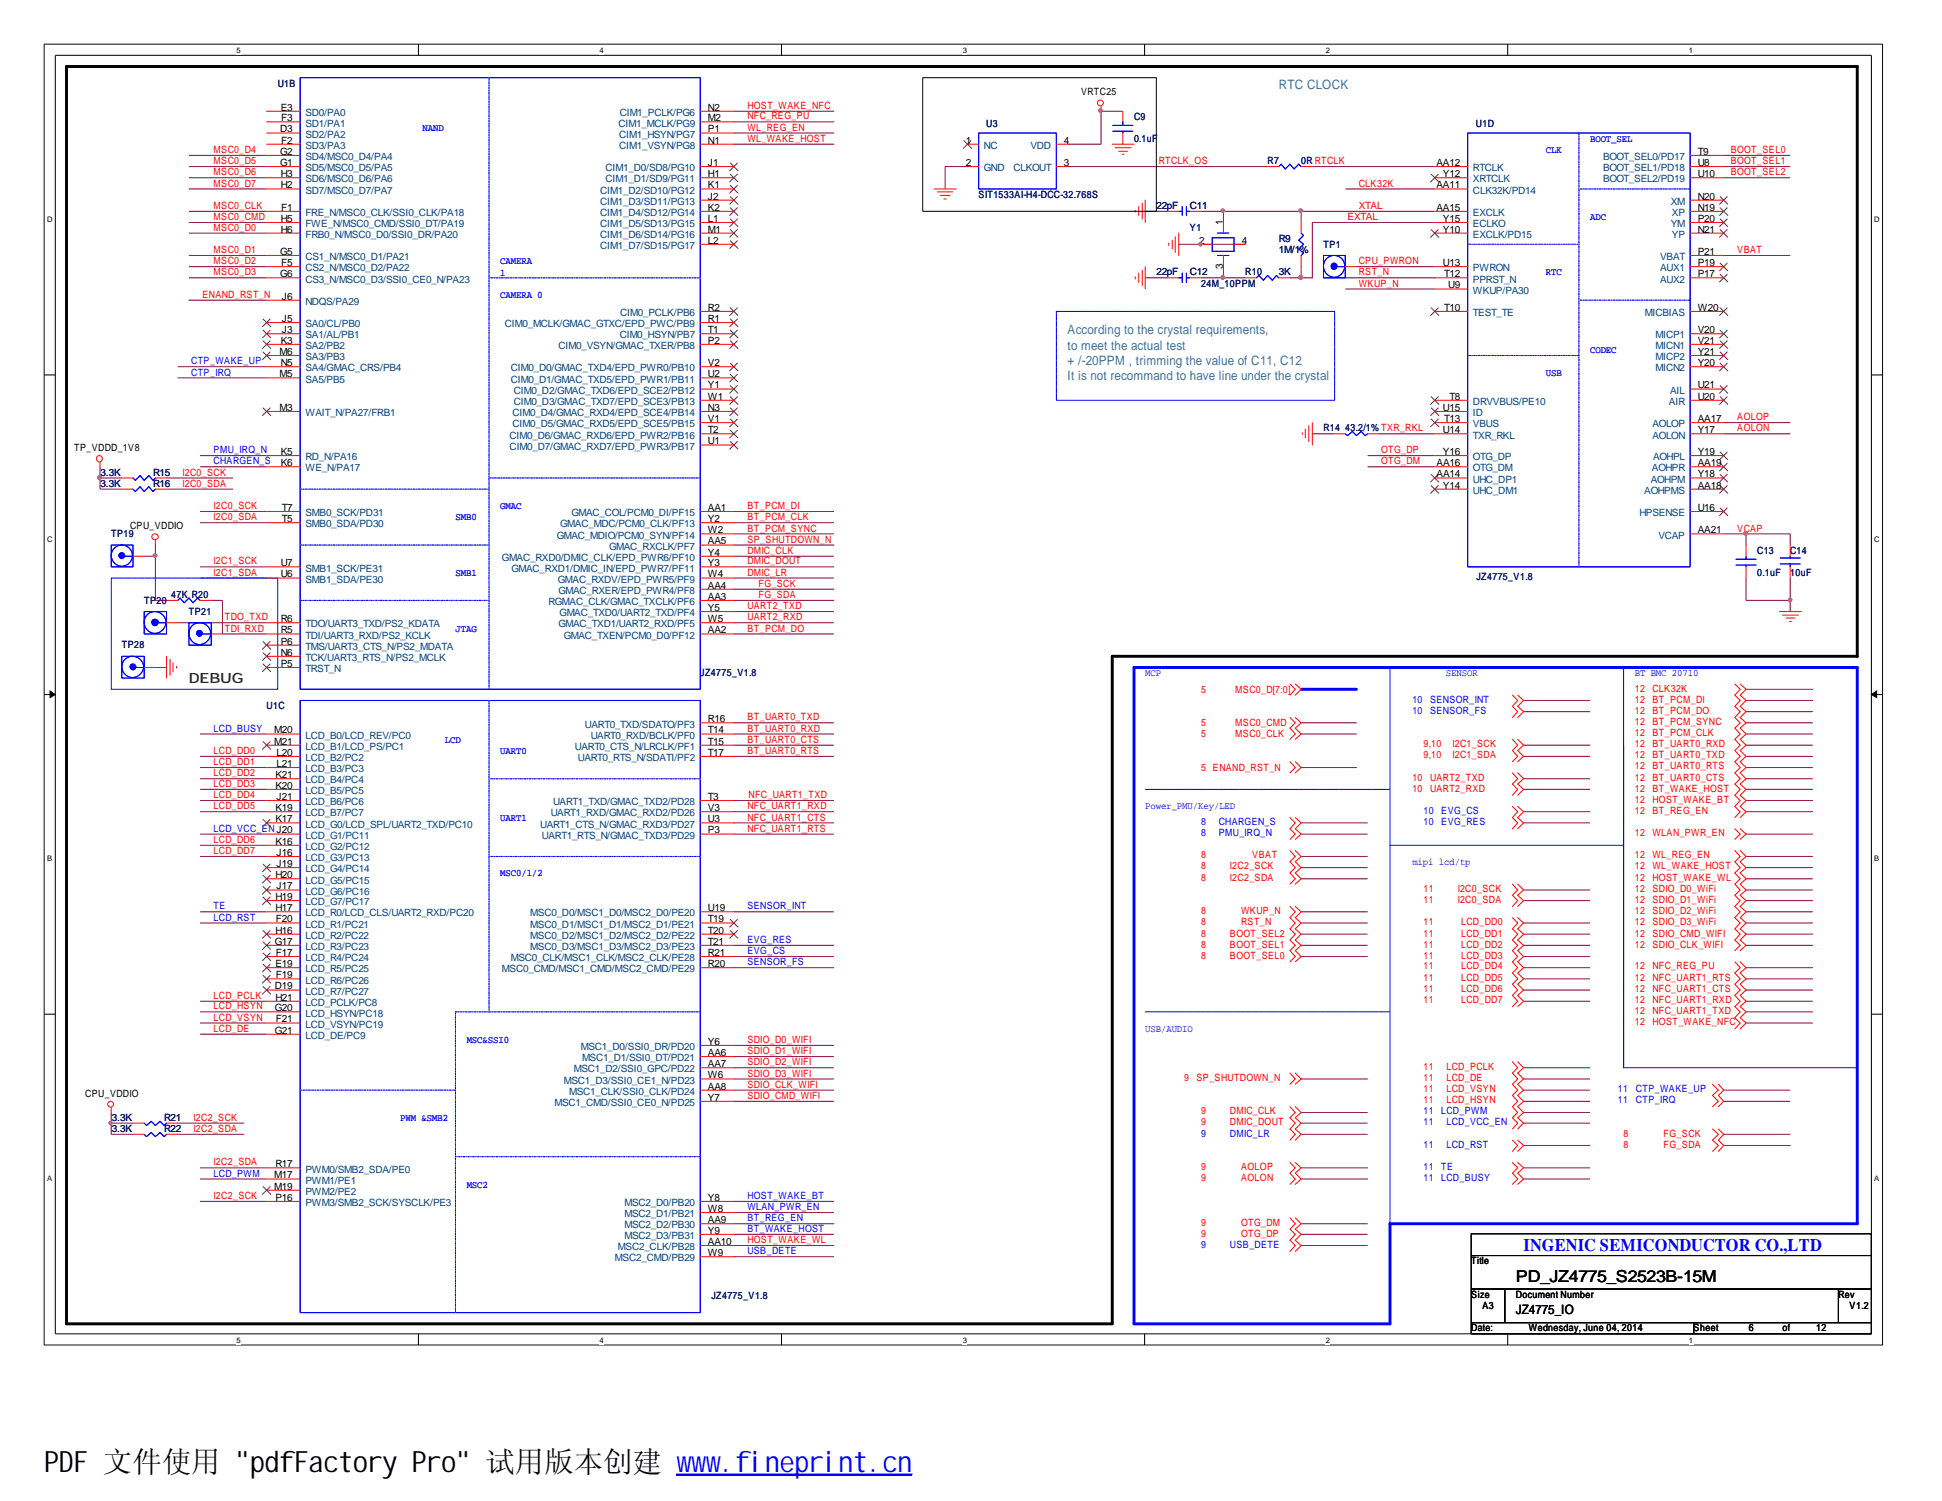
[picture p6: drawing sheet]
<svg xmlns="http://www.w3.org/2000/svg" width="279mm" height="216mm" viewBox="0 0 279 216" stroke-linecap="round" stroke-linejoin="round" font-family="sans-serif">
<defs><g id="words">
<text font-size="4.2" x="6.3" y="211.7">PDF 文件使用 &quot;pdfFactory Pro&quot; 试用版本创建 www.fineprint.cn</text>
<text font-size="2.5" fill="#00f" x="219.2" y="179.9">INGENIC SEMICONDUCTOR CO.,LTD</text>
<text font-size="2.4" x="218.1" y="184.4">PD_JZ4775_S2523B-15M</text>
<text font-size="2" fill="#008000" x="27.2" y="98.2">DEBUG</text>
<g font-size="1.9" fill="#408080">
<text x="184" y="12.9">RTC CLOCK</text>
<text x="153.6" y="48.1">According to the crystal requirements,</text>
<text x="153.6" y="50.3">to meet the actual test</text>
<text x="153.6" y="52.5">+ /-20PPM , trimming the value of C11, C12</text>
<text x="153.6" y="54.7">It is not recommand to have line under the crystal</text>
</g>
<text font-size="1.9" x="218.1" y="189.1">JZ4775_IO</text>
<g font-size="1.4" fill="#000080">
<text x="40" y="12.4">U1B</text>
<text x="163.2" y="17.3">C9</text>
<text x="141.9" y="18.2">U3</text>
<text x="163.2" y="20.4">0.1uF</text>
<text x="182.4" y="23.6">R7</text>
<text x="187.2" y="23.6">0R RTCLK</text>
<text x="212.3" y="18.2">U1D</text>
<text x="140.8" y="28.4">SIT1533AI-H4-DCC-32.768S</text>
<text x="166.4" y="30.1">22pF</text>
<text x="171.2" y="33.3">Y1</text>
<text x="171.2" y="30.1">C11</text>
<text x="184" y="34.8">R9</text>
<text x="190.4" y="35.6">TP1</text>
<text x="166.4" y="39.6">22pF</text>
<text x="171.2" y="39.6">C12</text>
<text x="172.8" y="41.2">24M_10PPM</text>
<text x="179.2" y="39.6">R10</text>
<text x="184" y="36.4">1M/1%</text>
<text x="184" y="39.6">3K</text>
<text x="190.4" y="62.1">R14</text>
<text x="193.5" y="62.1">43.2/1% TXR_RKL</text>
<text x="14.5" y="70">3.3K</text>
<text x="14.5" y="68.4">3.3K</text>
<text x="22" y="70">R16</text>
<text x="22" y="68.4">R15</text>
<text x="16" y="77.2">TP19</text>
<text x="212.4" y="83.5">JZ4775_V1.8</text>
<text x="252.8" y="79.7">C13</text>
<text x="252.8" y="82.8">0.1uF</text>
<text x="257.6" y="79.7">C14</text>
<text x="257.6" y="82.8">10uF</text>
<text x="20.7" y="86.9">TP20</text>
<text x="24.6" y="86">47K R20</text>
<text x="27.2" y="88.5">TP21</text>
<text x="17.5" y="93.2">TP28</text>
<text x="100.8" y="97.3">JZ4775_V1.8</text>
<text x="38.4" y="102">U1C</text>
<text x="16.1" y="161.3">3.3K</text>
<text x="23.6" y="161.3">R21</text>
<text x="16.1" y="162.8">3.3K</text>
<text x="23.6" y="162.8">R22</text>
<text x="102.4" y="186.9">JZ4775_V1.8</text>
</g>
<g font-size="1.4">
<text x="40.4" y="15.9">E3</text>
<text x="40.5" y="17.4">F3</text>
<text x="101.9" y="15.9">N2</text>
<text x="101.9" y="17.4">M2</text>
<text x="155.5" y="13.7">VRTC25</text>
<text x="40.3" y="19">D3</text>
<text x="40.3" y="22.3">G2</text>
<text x="40.3" y="23.9">G1</text>
<text x="40.5" y="20.7">F2</text>
<text x="101.9" y="23.9">J1</text>
<text x="101.9" y="20.7">N1</text>
<text x="101.9" y="19">P1</text>
<text x="138.9" y="20.7">1</text>
<text x="138.9" y="23.9">2</text>
<text x="153.1" y="23.9">3</text>
<text x="153.1" y="20.7">4</text>
<text x="206.7" y="23.9">AA12</text>
<text x="244.3" y="22.3">T9</text>
<text x="244.3" y="23.9">U8</text>
<text x="40.4" y="25.5">H3</text>
<text x="40.4" y="27.1">H2</text>
<text x="101.9" y="27.1">K1</text>
<text x="101.9" y="25.5">H1</text>
<text x="101.9" y="28.7">J2</text>
<text x="206.7" y="27.1">AA11</text>
<text x="207.6" y="25.5">Y12</text>
<text x="244.3" y="28.7">N20</text>
<text x="244.3" y="25.5">U10</text>
<text x="40.4" y="31.9">H5</text>
<text x="40.4" y="33.4">H6</text>
<text x="40.5" y="30.3">F1</text>
<text x="101.9" y="35.1">L2</text>
<text x="101.9" y="31.9">L1</text>
<text x="101.9" y="30.3">K2</text>
<text x="101.9" y="33.4">M1</text>
<text x="172.6" y="35.1">2</text>
<text x="175.9" y="32.4" transform="rotate(-90 175.9 32.4)">1</text>
<text x="178.6" y="35.1">4</text>
<text x="206.7" y="30.3">AA15</text>
<text x="207.6" y="31.9">Y15</text>
<text x="207.6" y="33.4">Y10</text>
<text x="244.3" y="31.9">P20</text>
<text x="244.3" y="30.3">N19</text>
<text x="244.3" y="33.4">N21</text>
<text x="40.3" y="36.7">G5</text>
<text x="40.3" y="39.9">G6</text>
<text x="40.5" y="38.3">F5</text>
<text x="175.9" y="38.7" transform="rotate(-90 175.9 38.7)">3</text>
<text x="207.6" y="38.3">U13</text>
<text x="207.8" y="39.9">T12</text>
<text x="208.4" y="41.5">U9</text>
<text x="244.3" y="36.7">P21</text>
<text x="244.3" y="38.3">P19</text>
<text x="244.3" y="39.9">P17</text>
<text x="40.6" y="46.3">J5</text>
<text x="40.6" y="47.9">J3</text>
<text x="40.6" y="43.1">J6</text>
<text x="101.9" y="44.7">R2</text>
<text x="101.9" y="46.3">R1</text>
<text x="101.9" y="47.9">T1</text>
<text x="207.8" y="44.7">T10</text>
<text x="244.3" y="44.7">W20</text>
<text x="244.3" y="47.9">V20</text>
<text x="40.2" y="51.1">M6</text>
<text x="40.4" y="49.4">K3</text>
<text x="40.4" y="52.7">N5</text>
<text x="101.9" y="52.7">V2</text>
<text x="101.9" y="49.4">P2</text>
<text x="244.3" y="49.4">V21</text>
<text x="244.3" y="52.7">Y20</text>
<text x="244.3" y="51.1">Y21</text>
<text x="40.2" y="54.3">M5</text>
<text x="40.2" y="59.1">M3</text>
<text x="101.9" y="54.3">U2</text>
<text x="101.9" y="55.9">Y1</text>
<text x="101.9" y="57.5">W1</text>
<text x="101.9" y="59.1">N3</text>
<text x="207.6" y="59.1">U15</text>
<text x="208.5" y="57.5">T8</text>
<text x="244.3" y="55.9">U21</text>
<text x="244.3" y="57.5">U20</text>
<text x="10.7" y="64.9">TP_VDDD_1V8</text>
<text x="40.4" y="65.4">K5</text>
<text x="101.9" y="60.7">V1</text>
<text x="101.9" y="62.3">T2</text>
<text x="101.9" y="63.9">U1</text>
<text x="207.6" y="62.3">U14</text>
<text x="207.6" y="65.4">Y16</text>
<text x="207.8" y="60.7">T13</text>
<text x="244.3" y="60.7">AA17</text>
<text x="244.3" y="62.3">Y17</text>
<text x="244.3" y="65.4">Y19</text>
<text x="40.4" y="67.1">K6</text>
<text x="206.7" y="67.1">AA16</text>
<text x="206.7" y="68.7">AA14</text>
<text x="207.6" y="70.3">Y14</text>
<text x="244.3" y="67.1">AA19</text>
<text x="244.3" y="68.7">Y18</text>
<text x="244.3" y="70.3">AA18</text>
<text x="18.7" y="76.1">CPU_VDDIO</text>
<text x="40.6" y="73.5">T7</text>
<text x="40.6" y="75.1">T5</text>
<text x="101.9" y="73.5">AA1</text>
<text x="101.9" y="75.1">Y2</text>
<text x="101.9" y="76.7">W2</text>
<text x="244.3" y="73.5">U16</text>
<text x="244.3" y="76.7">AA21</text>
<text x="40.4" y="81.4">U7</text>
<text x="40.4" y="83.1">U6</text>
<text x="101.9" y="78.3">AA5</text>
<text x="101.9" y="79.9">Y4</text>
<text x="101.9" y="81.4">Y3</text>
<text x="101.9" y="83.1">W4</text>
<text x="40.4" y="89.5">R6</text>
<text x="101.9" y="84.7">AA4</text>
<text x="101.9" y="86.3">AA3</text>
<text x="101.9" y="87.9">Y5</text>
<text x="101.9" y="89.5">W5</text>
<text x="40.4" y="95.9">P5</text>
<text x="40.4" y="94.3">N6</text>
<text x="40.4" y="92.7">P6</text>
<text x="40.4" y="91.1">R5</text>
<text x="101.9" y="91.1">AA2</text>
<text x="39.5" y="105.5">M20</text>
<text x="39.5" y="107.1">M21</text>
<text x="101.9" y="103.9">R16</text>
<text x="101.9" y="105.5">T14</text>
<text x="101.9" y="107.1">T15</text>
<text x="39.6" y="111.9">K21</text>
<text x="39.6" y="113.5">K20</text>
<text x="39.8" y="108.7">L20</text>
<text x="39.8" y="110.3">L21</text>
<text x="101.9" y="108.7">T17</text>
<text x="39.6" y="116.7">K19</text>
<text x="39.6" y="118.3">K17</text>
<text x="39.8" y="115.1">J21</text>
<text x="101.9" y="115.1">T3</text>
<text x="101.9" y="116.7">V3</text>
<text x="101.9" y="118.3">U3</text>
<text x="101.9" y="119.9">P3</text>
<text x="39.6" y="121.5">K16</text>
<text x="39.8" y="123.1">J16</text>
<text x="39.8" y="124.7">J19</text>
<text x="39.6" y="126.3">H20</text>
<text x="39.6" y="129.5">H19</text>
<text x="39.6" y="131.1">H17</text>
<text x="39.8" y="127.9">J17</text>
<text x="101.9" y="131.1">U19</text>
<text x="39.5" y="135.9">G17</text>
<text x="39.6" y="134.3">H16</text>
<text x="39.7" y="132.7">F20</text>
<text x="39.7" y="137.5">F17</text>
<text x="101.9" y="132.7">T19</text>
<text x="101.9" y="134.3">T20</text>
<text x="101.9" y="135.9">T21</text>
<text x="101.9" y="137.5">R21</text>
<text x="39.5" y="142.3">D19</text>
<text x="39.6" y="139.1">E19</text>
<text x="39.6" y="143.9">H21</text>
<text x="39.7" y="140.7">F19</text>
<text x="101.9" y="139.1">R20</text>
<text x="39.5" y="145.5">G20</text>
<text x="39.5" y="148.7">G21</text>
<text x="39.7" y="147.1">F21</text>
<text x="101.9" y="150.3">Y6</text>
<text x="101.9" y="151.9">AA6</text>
<text x="101.9" y="153.5">AA7</text>
<text x="101.9" y="155.1">W6</text>
<text x="12.3" y="157.7">CPU_VDDIO</text>
<text x="101.9" y="156.7">AA8</text>
<text x="101.9" y="158.3">Y7</text>
<text x="39.6" y="167.9">R17</text>
<text x="39.5" y="169.5">M17</text>
<text x="39.5" y="171.1">M19</text>
<text x="39.6" y="172.7">P16</text>
<text x="101.9" y="172.7">Y8</text>
<text x="101.9" y="174.3">W8</text>
<text x="101.9" y="175.9">AA9</text>
<text x="101.9" y="177.5">Y9</text>
<text x="101.9" y="179.1">AA10</text>
<text x="101.9" y="180.7">W9</text>
<text x="211.7" y="181.9">Title</text>
<text x="211.7" y="186.7">Size</text>
<text x="211.7" y="191.5">Date:</text>
<text x="213.3" y="188.3">A3</text>
<text x="218.1" y="186.7">Document Number</text>
<text x="220" y="191.5">Wednesday, June 04, 2014</text>
<text x="243.7" y="191.5">Sheet</text>
<text x="251.6" y="191.5">6</text>
<text x="256.5" y="191.5">of</text>
<text x="261.3" y="191.5">12</text>
<text x="264.5" y="186.7">Rev</text>
<text x="266.1" y="188.3">V1.2</text>
</g>
<g font-size="1.4" fill="#004080">
<text x="43.9" y="16.7">SD0/PA0</text>
<text x="89.2" y="16.7">CIM1_PCLK/PG6</text>
<text x="43.9" y="18.2">SD1/PA1</text>
<text x="43.9" y="19.8">SD2/PA2</text>
<text x="43.9" y="21.4">SD3/PA3</text>
<text x="43.9" y="23">SD4/MSC0_D4/PA4</text>
<text x="89" y="18.2">CIM1_MCLK/PG9</text>
<text x="89.1" y="21.4">CIM1_VSYN/PG8</text>
<text x="89.1" y="19.8">CIM1_HSYN/PG7</text>
<text x="141.6" y="21.4">NC</text>
<text x="148.3" y="21.4">VDD</text>
<text x="230.6" y="23">BOOT_SEL0/PD17</text>
<text x="43.9" y="24.6">SD5/MSC0_D5/PA5</text>
<text x="43.9" y="26.2">SD6/MSC0_D6/PA6</text>
<text x="43.9" y="27.9">SD7/MSC0_D7/PA7</text>
<text x="86.4" y="27.9">CIM1_D2/SD10/PG12</text>
<text x="86.4" y="29.5">CIM1_D3/SD11/PG13</text>
<text x="87.1" y="24.6">CIM1_D0/SD8/PG10</text>
<text x="87.1" y="26.2">CIM1_D1/SD9/PG11</text>
<text x="141.6" y="24.6">GND</text>
<text x="145.8" y="24.6">CLKOUT</text>
<text x="211.9" y="24.6">RTCLK</text>
<text x="211.9" y="26.2">XRTCLK</text>
<text x="211.9" y="27.9">CLK32K/PD14</text>
<text x="230.6" y="24.6">BOOT_SEL1/PD18</text>
<text x="230.6" y="26.2">BOOT_SEL2/PD19</text>
<text x="240.4" y="29.5">XM</text>
<text x="43.9" y="31.1">FRE_N/MSC0_CLK/SSI0_CLK/PA18</text>
<text x="43.9" y="32.7">FWE_N/MSC0_CMD/SSI0_DT/PA19</text>
<text x="43.9" y="34.2">FRB0_N/MSC0_D0/SSI0_DR/PA20</text>
<text x="86.4" y="35.8">CIM1_D7/SD15/PG17</text>
<text x="86.4" y="32.7">CIM1_D5/SD13/PG15</text>
<text x="86.4" y="31.1">CIM1_D4/SD12/PG14</text>
<text x="86.4" y="34.2">CIM1_D6/SD14/PG16</text>
<text x="211.9" y="31.1">EXCLK</text>
<text x="211.9" y="32.7">ECLKO</text>
<text x="211.9" y="34.2">EXCLK/PD15</text>
<text x="240.4" y="32.7">YM</text>
<text x="240.5" y="31.1">XP</text>
<text x="240.5" y="34.2">YP</text>
<text x="43.9" y="37.4">CS1_N/MSC0_D1/PA21</text>
<text x="43.9" y="39">CS2_N/MSC0_D2/PA22</text>
<text x="43.9" y="40.6">CS3_N/MSC0_D3/SSI0_CE0_N/PA23</text>
<text x="211.9" y="39">PWRON</text>
<text x="211.9" y="40.6">PPRST_N</text>
<text x="238.8" y="37.4">VBAT</text>
<text x="238.8" y="39">AUX1</text>
<text x="238.8" y="40.6">AUX2</text>
<text x="43.9" y="47.1">SA0/CL/PB0</text>
<text x="43.9" y="43.9">NDQS/PA29</text>
<text x="72.6" y="47.1">CIM0_MCLK/GMAC_GTXC/EPD_PWC/PB9</text>
<text x="89.2" y="45.5">CIM0_PCLK/PB6</text>
<text x="211.9" y="42.2">WKUP/PA30</text>
<text x="211.9" y="45.5">TEST_TE</text>
<text x="236.6" y="45.5">MICBIAS</text>
<text x="43.9" y="50.2">SA2/PB2</text>
<text x="43.9" y="51.8">SA3/PB3</text>
<text x="43.9" y="53.4">SA4/GMAC_CRS/PB4</text>
<text x="43.9" y="48.7">SA1/AL/PB1</text>
<text x="73.5" y="53.4">CIM0_D0/GMAC_TXD4/EPD_PWR0/PB10</text>
<text x="80.3" y="50.2">CIM0_VSYN/GMAC_TXER/PB8</text>
<text x="89.2" y="48.7">CIM0_HSYN/PB7</text>
<text x="238.2" y="48.7">MICP1</text>
<text x="238.2" y="50.2">MICN1</text>
<text x="238.2" y="53.4">MICN2</text>
<text x="238.2" y="51.8">MICP2</text>
<text x="43.9" y="55">SA5/PB5</text>
<text x="43.9" y="59.9">WAIT_N/PA27/FRB1</text>
<text x="73.5" y="55">CIM0_D1/GMAC_TXD5/EPD_PWR1/PB11</text>
<text x="73.7" y="59.9">CIM0_D4/GMAC_RXD4/EPD_SCE4/PB14</text>
<text x="73.9" y="56.6">CIM0_D2/GMAC_TXD6/EPD_SCE2/PB12</text>
<text x="73.9" y="58.3">CIM0_D3/GMAC_TXD7/EPD_SCE3/PB13</text>
<text x="211.9" y="58.3">DRVVBUS/PE10</text>
<text x="211.9" y="59.9">ID</text>
<text x="240.1" y="58.3">AIR</text>
<text x="240.3" y="56.6">AIL</text>
<text x="73.3" y="63.1">CIM0_D6/GMAC_RXD6/EPD_PWR2/PB16</text>
<text x="73.3" y="64.7">CIM0_D7/GMAC_RXD7/EPD_PWR3/PB17</text>
<text x="73.7" y="61.5">CIM0_D5/GMAC_RXD5/EPD_SCE5/PB15</text>
<text x="211.9" y="61.5">VBUS</text>
<text x="211.9" y="63.1">TXR_RKL</text>
<text x="237.7" y="61.5">AOLOP</text>
<text x="237.7" y="63.1">AOLON</text>
<text x="43.9" y="66.2">RD_N/PA16</text>
<text x="43.9" y="67.8">WE_N/PA17</text>
<text x="211.9" y="66.2">OTG_DP</text>
<text x="211.9" y="67.8">OTG_DM</text>
<text x="211.9" y="69.4">UHC_DP1</text>
<text x="211.9" y="71">UHC_DM1</text>
<text x="236.6" y="71">AOHPMS</text>
<text x="237.5" y="69.4">AOHPM</text>
<text x="237.7" y="67.8">AOHPR</text>
<text x="237.8" y="66.2">AOHPL</text>
<text x="43.9" y="74.3">SMB0_SCK/PD31</text>
<text x="43.9" y="75.9">SMB0_SDA/PD30</text>
<text x="80.1" y="77.5">GMAC_MDIO/PCM0_SYN/PF14</text>
<text x="80.6" y="75.9">GMAC_MDC/PCM0_CLK/PF13</text>
<text x="82.2" y="74.3">GMAC_COL/PCM0_DI/PF15</text>
<text x="235.9" y="74.3">HPSENSE</text>
<text x="238.6" y="77.5">VCAP</text>
<text x="43.9" y="82.2">SMB1_SCK/PE31</text>
<text x="43.9" y="83.8">SMB1_SDA/PE30</text>
<text x="72.2" y="80.7">GMAC_RXD0/DMIC_CLK/EPD_PWR6/PF10</text>
<text x="73.6" y="82.2">GMAC_RXD1/DMIC_IN/EPD_PWR7/PF11</text>
<text x="80.3" y="83.8">GMAC_RXDV/EPD_PWR5/PF9</text>
<text x="87.6" y="79.1">GMAC_RXCLK/PF7</text>
<text x="78.9" y="87">RGMAC_CLK/GMAC_TXCLK/PF6</text>
<text x="80.3" y="85.4">GMAC_RXER/EPD_PWR4/PF8</text>
<text x="80.5" y="88.6">GMAC_TXD0/UART2_TXD/PF4</text>
<text x="43.9" y="95.1">TCK/UART3_RTS_N/PS2_MCLK</text>
<text x="43.9" y="93.5">TMS/UART3_CTS_N/PS2_MDATA</text>
<text x="43.9" y="91.9">TDI/UART3_RXD/PS2_KCLK</text>
<text x="43.9" y="90.3">TDO/UART3_TXD/PS2_KDATA</text>
<text x="80.3" y="90.3">GMAC_TXD1/UART2_RXD/PF5</text>
<text x="81.1" y="91.9">GMAC_TXEN/PCM0_D0/PF12</text>
<text x="43.9" y="96.7">TRST_N</text>
<text x="43.9" y="106.3">LCD_B0/LCD_REV/PC0</text>
<text x="43.9" y="107.9">LCD_B1/LCD_PS/PC1</text>
<text x="82.7" y="107.9">UART0_CTS_N/LRCLK/PF1</text>
<text x="84.2" y="104.6">UART0_TXD/SDATO/PF3</text>
<text x="85" y="106.3">UART0_RXD/BCLK/PF0</text>
<text x="43.9" y="109.5">LCD_B2/PC2</text>
<text x="43.9" y="111.1">LCD_B3/PC3</text>
<text x="43.9" y="112.7">LCD_B4/PC4</text>
<text x="83.1" y="109.5">UART0_RTS_N/SDATI/PF2</text>
<text x="43.9" y="114.2">LCD_B5/PC5</text>
<text x="43.9" y="115.8">LCD_B6/PC6</text>
<text x="43.9" y="117.4">LCD_B7/PC7</text>
<text x="43.9" y="119">LCD_G0/LCD_SPL/UART2_TXD/PC10</text>
<text x="77.7" y="119">UART1_CTS_N/GMAC_RXD3/PD27</text>
<text x="79.2" y="117.4">UART1_RXD/GMAC_RXD2/PD26</text>
<text x="79.6" y="115.8">UART1_TXD/GMAC_TXD2/PD28</text>
<text x="43.9" y="120.6">LCD_G1/PC11</text>
<text x="43.9" y="122.3">LCD_G2/PC12</text>
<text x="43.9" y="123.9">LCD_G3/PC13</text>
<text x="43.9" y="125.5">LCD_G4/PC14</text>
<text x="78" y="120.6">UART1_RTS_N/GMAC_TXD3/PD29</text>
<text x="43.9" y="127.1">LCD_G5/PC15</text>
<text x="43.9" y="128.7">LCD_G6/PC16</text>
<text x="43.9" y="130.2">LCD_G7/PC17</text>
<text x="43.9" y="131.8">LCD_R0/LCD_CLS/UART2_RXD/PC20</text>
<text x="76.3" y="131.8">MSC0_D0/MSC1_D0/MSC2_D0/PE20</text>
<text x="43.9" y="133.4">LCD_R1/PC21</text>
<text x="43.9" y="135">LCD_R2/PC22</text>
<text x="43.9" y="136.7">LCD_R3/PC23</text>
<text x="76.3" y="133.4">MSC0_D1/MSC1_D1/MSC2_D1/PE21</text>
<text x="76.3" y="135">MSC0_D2/MSC1_D2/MSC2_D2/PE22</text>
<text x="76.3" y="136.7">MSC0_D3/MSC1_D3/MSC2_D3/PE23</text>
<text x="43.9" y="138.3">LCD_R4/PC24</text>
<text x="43.9" y="139.9">LCD_R5/PC25</text>
<text x="43.9" y="141.5">LCD_R6/PC26</text>
<text x="43.9" y="143.1">LCD_R7/PC27</text>
<text x="72.2" y="139.9">MSC0_CMD/MSC1_CMD/MSC2_CMD/PE29</text>
<text x="73.5" y="138.3">MSC0_CLK/MSC1_CLK/MSC2_CLK/PE28</text>
<text x="43.9" y="144.7">LCD_PCLK/PC8</text>
<text x="43.9" y="146.2">LCD_HSYN/PC18</text>
<text x="43.9" y="147.8">LCD_VSYN/PC19</text>
<text x="43.9" y="149.4">LCD_DE/PC9</text>
<text x="81.1" y="155.9">MSC1_D3/SSI0_CE1_N/PD23</text>
<text x="82.5" y="154.3">MSC1_D2/SSI0_GPC/PD22</text>
<text x="83.6" y="151">MSC1_D0/SSI0_DR/PD20</text>
<text x="83.7" y="152.7">MSC1_D1/SSI0_DT/PD21</text>
<text x="79.8" y="159.1">MSC1_CMD/SSI0_CE0_N/PD25</text>
<text x="81.9" y="157.5">MSC1_CLK/SSI0_CLK/PD24</text>
<text x="43.9" y="168.7">PWM0/SMB2_SDA/PE0</text>
<text x="43.9" y="170.3">PWM1/PE1</text>
<text x="43.9" y="171.9">PWM2/PE2</text>
<text x="43.9" y="173.5">PWM3/SMB2_SCK/SYSCLK/PE3</text>
<text x="89.8" y="173.5">MSC2_D0/PB20</text>
<text x="88.9" y="179.8">MSC2_CLK/PB28</text>
<text x="89.8" y="175.1">MSC2_D1/PB21</text>
<text x="89.8" y="176.7">MSC2_D2/PB30</text>
<text x="89.8" y="178.2">MSC2_D3/PB31</text>
<text x="88.5" y="181.4">MSC2_CMD/PB29</text>
</g>
<g font-size="1.4" fill="#f00">
<text x="107.5" y="15.7">HOST_WAKE_NFC</text>
<text x="107.5" y="17.2">NFC_REG_PU</text>
<text x="30.7" y="23.6">MSC0_D5</text>
<text x="30.7" y="22">MSC0_D4</text>
<text x="107.5" y="18.8">WL_REG_EN</text>
<text x="107.5" y="20.4">WL_WAKE_HOST</text>
<text x="166.7" y="23.6">RTCLK_OS</text>
<text x="249" y="22">BOOT_SEL0</text>
<text x="249" y="23.6">BOOT_SEL1</text>
<text x="30.7" y="25.2">MSC0_D6</text>
<text x="30.7" y="26.8">MSC0_D7</text>
<text x="195.5" y="26.8">CLK32K</text>
<text x="249" y="25.2">BOOT_SEL2</text>
<text x="30.7" y="33.2">MSC0_D0</text>
<text x="30.7" y="30.1">MSC0_CLK</text>
<text x="30.7" y="31.7">MSC0_CMD</text>
<text x="193.9" y="31.7">EXTAL</text>
<text x="195.5" y="30.1">XTAL</text>
<text x="30.7" y="36.4">MSC0_D1</text>
<text x="30.7" y="38">MSC0_D2</text>
<text x="30.7" y="39.6">MSC0_D3</text>
<text x="195.5" y="41.2">WKUP_N</text>
<text x="195.5" y="38">CPU_PWRON</text>
<text x="195.5" y="39.6">RST_N</text>
<text x="249.9" y="36.4">VBAT</text>
<text x="29.1" y="42.8">ENAND_RST_N</text>
<text x="198.7" y="65.2">OTG_DP</text>
<text x="249.9" y="62.1">AOLON</text>
<text x="249.9" y="60.5">AOLOP</text>
<text x="26.2" y="70">I2C0_SDA</text>
<text x="26.2" y="68.4">I2C0_SCK</text>
<text x="198.7" y="66.8">OTG_DM</text>
<text x="30.7" y="73.2">I2C0_SCK</text>
<text x="30.7" y="74.8">I2C0_SDA</text>
<text x="107.5" y="73.2">BT_PCM_DI</text>
<text x="107.5" y="74.8">BT_PCM_CLK</text>
<text x="107.5" y="76.5">BT_PCM_SYNC</text>
<text x="249.9" y="76.5">VCAP</text>
<text x="30.7" y="81.2">I2C1_SCK</text>
<text x="30.7" y="82.8">I2C1_SDA</text>
<text x="107.5" y="79.7">DMIC_CLK</text>
<text x="107.5" y="81.2">DMIC_DOUT</text>
<text x="107.5" y="82.8">DMIC_LR</text>
<text x="107.5" y="78.1">SP_SHUTDOWN_N</text>
<text x="32.3" y="89.2">TDO_TXD</text>
<text x="107.5" y="87.6">UART2_TXD</text>
<text x="107.5" y="89.2">UART2_RXD</text>
<text x="109.1" y="84.4">FG_SCK</text>
<text x="109.1" y="86">FG_SDA</text>
<text x="32.3" y="90.8">TDI_RXD</text>
<text x="107.5" y="90.8">BT_PCM_DO</text>
<text x="172.8" y="99.7">5</text>
<text x="177.7" y="99.7">MSC0_D[7:0]</text>
<text x="235.2" y="101.1">12</text>
<text x="235.2" y="99.5">12</text>
<text x="237.7" y="101.1">BT_PCM_DI</text>
<text x="237.7" y="99.5">CLK32K</text>
<text x="107.5" y="106.8">BT_UART0_CTS</text>
<text x="107.5" y="103.6">BT_UART0_TXD</text>
<text x="107.5" y="105.2">BT_UART0_RXD</text>
<text x="172.8" y="104.5">5</text>
<text x="172.8" y="106">5</text>
<text x="177.7" y="104.5">MSC0_CMD</text>
<text x="177.7" y="106">MSC0_CLK</text>
<text x="204.8" y="107.4">9,10</text>
<text x="209" y="107.4">I2C1_SCK</text>
<text x="235.2" y="107.4">12</text>
<text x="235.2" y="102.7">12</text>
<text x="235.2" y="104.3">12</text>
<text x="235.2" y="105.9">12</text>
<text x="237.7" y="107.4">BT_UART0_RXD</text>
<text x="237.7" y="102.7">BT_PCM_DO</text>
<text x="237.7" y="104.3">BT_PCM_SYNC</text>
<text x="237.7" y="105.9">BT_PCM_CLK</text>
<text x="30.7" y="110.1">LCD_DD1</text>
<text x="30.7" y="111.7">LCD_DD2</text>
<text x="30.7" y="113.2">LCD_DD3</text>
<text x="30.7" y="108.5">LCD_DD0</text>
<text x="107.5" y="108.5">BT_UART0_RTS</text>
<text x="172.8" y="110.8">5 ENAND_RST_N</text>
<text x="203.2" y="113.9">10</text>
<text x="203.2" y="112.3">10</text>
<text x="204.8" y="109.1">9,10</text>
<text x="205.7" y="113.9">UART2_RXD</text>
<text x="205.7" y="112.3">UART2_TXD</text>
<text x="209" y="109.1">I2C1_SDA</text>
<text x="235.2" y="109.1">12</text>
<text x="235.2" y="113.9">12</text>
<text x="235.2" y="110.7">12</text>
<text x="235.2" y="112.3">12</text>
<text x="237.7" y="109.1">BT_UART0_TXD</text>
<text x="237.7" y="113.9">BT_WAKE_HOST</text>
<text x="237.7" y="110.7">BT_UART0_RTS</text>
<text x="237.7" y="112.3">BT_UART0_CTS</text>
<text x="30.7" y="114.8">LCD_DD4</text>
<text x="30.7" y="116.4">LCD_DD5</text>
<text x="107.5" y="116.4">NFC_UART1_RXD</text>
<text x="107.5" y="118">NFC_UART1_CTS</text>
<text x="107.5" y="119.6">NFC_UART1_RTS</text>
<text x="107.7" y="114.8">NFC_UART1_TXD</text>
<text x="235.2" y="115.5">12</text>
<text x="235.2" y="117.1">12</text>
<text x="237.7" y="115.5">HOST_WAKE_BT</text>
<text x="237.7" y="117.1">BT_REG_EN</text>
<text x="30.7" y="121.2">LCD_DD6</text>
<text x="30.7" y="122.9">LCD_DD7</text>
<text x="172.8" y="123.4">8</text>
<text x="172.8" y="125.1">8</text>
<text x="177" y="125.1">I2C2_SCK</text>
<text x="180.2" y="123.4">VBAT</text>
<text x="235.2" y="120.3">12</text>
<text x="235.2" y="123.4">12</text>
<text x="235.2" y="125.1">12</text>
<text x="237.7" y="120.3">WLAN_PWR_EN</text>
<text x="237.7" y="123.4">WL_REG_EN</text>
<text x="237.7" y="125.1">WL_WAKE_HOST</text>
<text x="172.8" y="126.7">8</text>
<text x="172.8" y="131.5">8</text>
<text x="177" y="126.7">I2C2_SDA</text>
<text x="178.6" y="131.5">WKUP_N</text>
<text x="204.8" y="129.9">11</text>
<text x="204.8" y="128.3">11</text>
<text x="209.7" y="129.9">I2C0_SDA</text>
<text x="209.7" y="128.3">I2C0_SCK</text>
<text x="235.2" y="131.5">12</text>
<text x="235.2" y="126.7">12</text>
<text x="235.2" y="128.3">12</text>
<text x="235.2" y="129.9">12</text>
<text x="237.7" y="131.5">SDIO_D2_WiFi</text>
<text x="237.7" y="126.7">HOST_WAKE_WL</text>
<text x="237.7" y="128.3">SDIO_D0_WiFi</text>
<text x="237.7" y="129.9">SDIO_D1_WiFi</text>
<text x="172.8" y="133.1">8</text>
<text x="172.8" y="134.7">8</text>
<text x="172.8" y="136.3">8</text>
<text x="172.8" y="137.9">8</text>
<text x="177" y="134.7">BOOT_SEL2</text>
<text x="177" y="136.3">BOOT_SEL1</text>
<text x="177" y="137.9">BOOT_SEL0</text>
<text x="178.6" y="133.1">RST_N</text>
<text x="204.8" y="133.1">11</text>
<text x="204.8" y="134.7">11</text>
<text x="204.8" y="136.3">11</text>
<text x="204.8" y="137.9">11</text>
<text x="210.2" y="133.1">LCD_DD0</text>
<text x="210.2" y="134.7">LCD_DD1</text>
<text x="210.2" y="136.3">LCD_DD2</text>
<text x="210.2" y="137.9">LCD_DD3</text>
<text x="235.2" y="133.1">12</text>
<text x="235.2" y="134.7">12</text>
<text x="235.2" y="136.3">12</text>
<text x="237.7" y="133.1">SDIO_D3_WiFi</text>
<text x="237.7" y="134.7">SDIO_CMD_WIFI</text>
<text x="237.7" y="136.3">SDIO_CLK_WIFI</text>
<text x="30.7" y="143.7">LCD_PCLK</text>
<text x="204.8" y="139.4">11</text>
<text x="204.8" y="141.1">11</text>
<text x="204.8" y="142.7">11</text>
<text x="210.2" y="139.4">LCD_DD4</text>
<text x="210.2" y="141.1">LCD_DD5</text>
<text x="210.2" y="142.7">LCD_DD6</text>
<text x="235.2" y="142.7">12</text>
<text x="235.2" y="139.4">12</text>
<text x="235.2" y="141.1">12</text>
<text x="237.7" y="142.7">NFC_UART1_CTS</text>
<text x="237.7" y="139.4">NFC_REG_PU</text>
<text x="237.7" y="141.1">NFC_UART1_RTS</text>
<text x="30.7" y="148.4">LCD_DE</text>
<text x="30.7" y="146.8">LCD_VSYN</text>
<text x="30.7" y="145.2">LCD_HSYN</text>
<text x="204.8" y="144.3">11</text>
<text x="210.2" y="144.3">LCD_DD7</text>
<text x="235.2" y="144.3">12</text>
<text x="235.2" y="145.9">12</text>
<text x="235.2" y="147.5">12</text>
<text x="237.7" y="144.3">NFC_UART1_RXD</text>
<text x="237.7" y="145.9">NFC_UART1_TXD</text>
<text x="237.7" y="147.5">HOST_WAKE_NFC</text>
<text x="107.5" y="150">SDIO_D0_WIFI</text>
<text x="107.5" y="151.6">SDIO_D1_WIFI</text>
<text x="107.5" y="153.2">SDIO_D2_WIFI</text>
<text x="107.5" y="154.9">SDIO_D3_WIFI</text>
<text x="170.3" y="155.4">9</text>
<text x="172.1" y="155.4">SP_SHUTDOWN_N</text>
<text x="204.8" y="155.4">11</text>
<text x="204.8" y="153.9">11</text>
<text x="208.1" y="155.4">LCD_DE</text>
<text x="208.1" y="153.9">LCD_PCLK</text>
<text x="27.9" y="161.2">I2C2_SCK</text>
<text x="107.5" y="156.5">SDIO_CLK_WIFI</text>
<text x="107.5" y="158.1">SDIO_CMD_WIFI</text>
<text x="172.8" y="160.3">9</text>
<text x="172.8" y="161.9">9</text>
<text x="177" y="160.3">DMIC_CLK</text>
<text x="177" y="161.9">DMIC_DOUT</text>
<text x="204.8" y="157.1">11</text>
<text x="204.8" y="158.7">11</text>
<text x="208.1" y="157.1">LCD_VSYN</text>
<text x="208.1" y="158.7">LCD_HSYN</text>
<text x="27.9" y="162.8">I2C2_SDA</text>
<text x="30.7" y="167.6">I2C2_SDA</text>
<text x="233.6" y="163.5">8</text>
<text x="233.6" y="165.1">8</text>
<text x="239.4" y="163.5">FG_SCK</text>
<text x="239.4" y="165.1">FG_SDA</text>
<text x="30.7" y="172.5">I2C2_SCK</text>
<text x="172.8" y="168.3">9</text>
<text x="172.8" y="169.9">9</text>
<text x="178.6" y="168.3">AOLOP</text>
<text x="178.6" y="169.9">AOLON</text>
<text x="107.5" y="178.8">HOST_WAKE_WL</text>
<text x="172.8" y="176.3">9</text>
<text x="172.8" y="177.9">9</text>
<text x="178.6" y="176.3">OTG_DM</text>
<text x="178.6" y="177.9">OTG_DP</text>
</g>
<g font-size="1.4" fill="#00f">
<text x="60.8" y="18.8">NAND</text>
<text x="222.4" y="22">CLK</text>
<text x="228.8" y="20.4">BOOT_SEL</text>
<text x="228.8" y="31.7">ADC</text>
<text x="72" y="38">CAMERA</text>
<text x="72" y="39.7">1</text>
<text x="222.4" y="39.6">RTC</text>
<text x="72" y="42.8">CAMERA 0</text>
<text x="27.5" y="52.4">CTP_WAKE_UP</text>
<text x="228.8" y="50.8">CODEC</text>
<text x="27.5" y="54">CTP_IRQ</text>
<text x="222.4" y="54">USB</text>
<text x="30.7" y="65.2">PMU_IRQ_N</text>
<text x="30.7" y="66.8">CHARGEN_S</text>
<text x="65.5" y="74.8">SMB0</text>
<text x="72" y="73.2">GMAC</text>
<text x="65.5" y="82.8">SMB1</text>
<text x="65.5" y="90.8">JTAG</text>
<text x="164.8" y="97.3">MCP</text>
<text x="203.2" y="101.1">10</text>
<text x="205.7" y="101.1">SENSOR_INT</text>
<text x="208" y="97.3">SENSOR</text>
<text x="235.2" y="97.3">BT BMC 20710</text>
<text x="30.7" y="105.2">LCD_BUSY</text>
<text x="64" y="106.8">LCD</text>
<text x="203.2" y="102.7">10</text>
<text x="205.7" y="102.7">SENSOR_FS</text>
<text x="72" y="108.5">UART0</text>
<text x="30.7" y="119.6">LCD_VCC_EN J20</text>
<text x="72" y="118">UART1</text>
<text x="164.8" y="116.4">Power_PMU/Key/LED</text>
<text x="172.8" y="118.7">8</text>
<text x="175.3" y="118.7">CHARGEN_S</text>
<text x="204.8" y="118.7">10</text>
<text x="204.8" y="117.1">10</text>
<text x="207.3" y="118.7">EVG_RES</text>
<text x="207.3" y="117.1">EVG_CS</text>
<text x="172.8" y="120.3">8</text>
<text x="175.3" y="120.3">PMU_IRQ_N</text>
<text x="203.2" y="124.5">mipi lcd/tp</text>
<text x="30.7" y="130.8">TE</text>
<text x="72" y="126.1">MSC0/1/2</text>
<text x="107.5" y="130.8">SENSOR_INT</text>
<text x="30.7" y="132.4">LCD_RST</text>
<text x="107.5" y="135.6">EVG_RES</text>
<text x="107.5" y="137.2">EVG_CS</text>
<text x="107.5" y="138.9">SENSOR_FS</text>
<text x="164.8" y="148.4">USB/AUDIO</text>
<text x="67.1" y="150">MSC&amp;SSI0</text>
<text x="57.6" y="161.3">PWM &amp;SMB2</text>
<text x="204.8" y="160.3">11</text>
<text x="204.8" y="161.9">11</text>
<text x="207.3" y="160.3">LCD_PWM</text>
<text x="208.1" y="161.9">LCD_VCC_EN</text>
<text x="232.7" y="157.1">11</text>
<text x="232.7" y="158.7">11</text>
<text x="235.4" y="157.1">CTP_WAKE_UP</text>
<text x="235.4" y="158.7">CTP_IRQ</text>
<text x="172.8" y="163.5">9</text>
<text x="177" y="163.5">DMIC_LR</text>
<text x="204.8" y="165.1">11</text>
<text x="208.1" y="165.1">LCD_RST</text>
<text x="30.7" y="169.2">LCD_PWM</text>
<text x="67.1" y="170.9">MSC2</text>
<text x="107.5" y="172.5">HOST_WAKE_BT</text>
<text x="204.8" y="168.3">11</text>
<text x="204.8" y="169.9">11</text>
<text x="207.3" y="168.3">TE</text>
<text x="207.3" y="169.9">LCD_BUSY</text>
<text x="107.5" y="177.2">BT_WAKE_HOST</text>
<text x="107.5" y="174.1">WLAN_PWR_EN</text>
<text x="107.5" y="175.7">BT_REG_EN</text>
<text x="172.8" y="179.5">9</text>
<text x="177" y="179.5">USB_DETE</text>
<text x="107.5" y="180.4">USB_DETE</text>
</g>
<g font-size="1.1">
<text x="34" y="7.6">5</text>
<text x="86.3" y="7.6">4</text>
<text x="138.5" y="7.6">3</text>
<text x="190.8" y="7.6">2</text>
<text x="243" y="7.6">1</text>
<text x="6.8" y="31.9">D</text>
<text x="269.7" y="31.9">D</text>
<text x="6.8" y="77.9">C</text>
<text x="269.7" y="77.9">C</text>
<text x="6.8" y="123.9">B</text>
<text x="269.7" y="123.9">B</text>
<text x="6.8" y="169.8">A</text>
<text x="269.7" y="169.8">A</text>
<text x="34" y="193.1">5</text>
<text x="86.3" y="193.1">4</text>
<text x="138.5" y="193.1">3</text>
<text x="190.8" y="193.1">2</text>
<text x="243" y="193.1">1</text>
</g>
</g></defs>
<path d="M6.3 6.3h264.5v187.2h-264.5zM8 8h261.2v183.9h-261.2z" fill="none" stroke="#000" stroke-width=".14"/>
<g fill="#fff">
<path d="M34 6.5h.6v1.4h-.6z"/>
<path d="M34 192h.6v1.4h-.6z"/>
</g>
<path d="M60.2 6.3v1.7M60.2 191.9v1.6" fill="none" stroke="#000" stroke-width=".14"/>
<g fill="#fff">
<path d="M86.3 6.5h.6v1.4h-.6z"/>
<path d="M86.3 192h.6v1.4h-.6z"/>
</g>
<path d="M112.4 6.3v1.7M112.4 191.9v1.6" fill="none" stroke="#000" stroke-width=".14"/>
<g fill="#fff">
<path d="M138.5 6.5h.6v1.4h-.6z"/>
<path d="M138.5 192h.6v1.4h-.6z"/>
</g>
<path d="M164.7 6.3v1.7M164.7 191.9v1.6" fill="none" stroke="#000" stroke-width=".14"/>
<g fill="#fff">
<path d="M190.8 6.5h.5v1.4h-.5z"/>
<path d="M190.8 192h.5v1.4h-.5z"/>
</g>
<path d="M216.9 6.3v1.7M216.9 191.9v1.6" fill="none" stroke="#000" stroke-width=".14"/>
<g fill="#fff">
<path d="M243 6.5h.6v1.4h-.6z"/>
<path d="M243 192h.6v1.4h-.6z"/>
<path d="M6.8 30.8h.7v1.4h-.7z"/>
<path d="M269.7 30.8h.7v1.4h-.7z"/>
<path d="M6.8 76.8h.7v1.3h-.7z"/>
<path d="M269.7 76.8h.7v1.3h-.7z"/>
</g>
<path d="M6.3 53.9h1.7M269.2 53.9h1.6" fill="none" stroke="#000" stroke-width=".14"/>
<g fill="#fff">
<path d="M6.8 122.8h.7v1.3h-.7z"/>
<path d="M269.7 122.8h.6v1.3h-.6z"/>
</g>
<path d="M6.3 99.9h1.7M269.2 99.9h1.6" fill="none" stroke="#000" stroke-width=".14"/>
<g fill="#000" stroke="#000" stroke-width=".14">
<path d="M7.2 99.4l.8 .5-.8 .4z" fill-rule="evenodd"/>
<path d="M269.2 99.9l.8-.5v.9z" fill-rule="evenodd"/>
</g>
<g fill="#fff">
<path d="M6.8 168.7h.6v1.4h-.6z"/>
<path d="M269.7 168.7h.6v1.4h-.6z"/>
</g>
<path d="M132.8 11.2h33.6v19.2h-33.6zM6.3 145.9h1.7M269.2 145.9h1.6M211.7 177.5h57.5v3.1h-57.5zM211.7 180.6h57.5v4.8h-57.5zM211.7 185.4h4.8v4.8h-4.8zM211.7 190.2h32v1.7h-32zM216.5 185.4h48v4.8h-48zM243.7 190.2h25.5v1.7h-25.5zM264.5 185.4h4.7v4.8h-4.7z" fill="none" stroke="#000" stroke-width=".14"/>
<g fill="none" stroke="#800040" stroke-width=".14">
<path d="M105.6 16h14.4M105.6 17.5h14.4M105.6 19.1h14.4M161.5 16h-3.1v4.7h-4.8M27.2 36.7h11.2M27.2 24h11.2M27.2 27.2h11.2M27.2 40h11.2M27.2 30.4h11.2M27.2 32h11.2M27.2 22.4h11.2M27.2 25.6h11.2"/>
<path d="M27.2 33.5h11.2M27.2 38.4h11.2M105.6 20.7h14.4M139.2 24h-3.2v3.2M153.6 24h28.8M164.8 40h3.2M164.8 30.4h3.2M169.6 35.1h9.6M172.8 40h6.4M172.8 30.4h33.6M176 30.4v1.6M176 38.4v1.6"/>
<path d="M187.2 30.4v1.6M187.2 38.4v1.6M188.8 24h17.6M193.5 27.2h12.9M193.5 40h12.9M195.2 38.4h11.2M206.4 32h-17.6v8h-3.2M248 36.7h9.6M248 24h9.6M248 22.4h9.6M248 25.6h9.6M25.6 54.4h12.8"/>
<path d="M25.6 52.7h12.8M27.2 43.2h11.2M193.5 41.6h12.9M14.4 67.1v3.3h3.1M14.4 68.7h3.1M22.4 78.4v8h1.6M24 68.7h9.5M24 70.4h9.5M28.8 67.1h9.6M28.8 65.5h9.6M28.8 73.6h9.6M28.8 75.2h9.6"/>
<path d="M105.6 73.6h14.4M105.6 75.2h14.4M105.6 76.8h14.4M105.6 78.4h14.4M188.8 62.4h3.2M196.8 67.1h9.6M196.8 65.5h9.6M198.4 62.4h8M248 62.4h9.6M248 76.8h9.6v1.6M248 60.8h9.6M251.2 76.8v1.6"/>
<path d="M20.7 80h1.7M22.4 96h1.6M25.6 89.6h12.8M28.8 81.5h9.6M28.8 83.1h9.6M30.4 86.4h1.6v4.8h6.4M105.6 91.2h14.4M105.6 89.6h14.4M105.6 86.4h14.4M105.6 80h14.4M105.6 81.5h14.4M105.6 83.1h14.4"/>
<path d="M105.6 88h14.4M105.6 84.8h14.4M251.2 83.1v3.3h6.4M251.2 99.1h9.6M257.6 83.1v4.9M28.8 108.8h9.6M28.8 105.6h9.6M28.8 120h9.6M28.8 110.4h9.6M28.8 112h9.6M28.8 113.5h9.6M28.8 115.1h9.6"/>
<path d="M28.8 116.8h9.6M105.6 108.8h14.4M105.6 107.2h14.4M105.6 104h14.4M105.6 105.6h14.4M105.6 120h14.4M105.6 115.1h14.4M105.6 116.8h14.4M105.6 118.4h14.4M187.2 104h8M187.2 105.6h8M187.2 120h9.6"/>
<path d="M187.2 110.4h8M187.2 118.4h9.6M219.2 108.8h9.6M219.2 107.2h9.6M219.2 112h9.6M219.2 113.5h9.6M219.2 116.8h9.6M219.2 100.8h9.6M219.2 118.4h9.6M219.2 102.4h9.6M251.2 108.8h9.6M251.2 107.2h9.6"/>
<path d="M251.2 104h9.6M251.2 105.6h9.6M251.2 120h9.6M251.2 110.4h9.6M251.2 112h9.6M251.2 113.5h9.6M251.2 115.1h9.6M251.2 116.8h9.6M251.2 100.8h9.6M251.2 102.4h9.6M28.8 123.2h9.6M28.8 121.6h9.6"/>
<path d="M28.8 132.8h9.6M28.8 131.1h9.6M105.6 136h14.4M105.6 137.6h14.4M105.6 139.2h14.4M105.6 131.1h14.4M187.2 123.2h9.6M187.2 124.8h9.6M187.2 126.4h9.6M187.2 134.4h9.6M187.2 136h9.6M187.2 137.6h9.6"/>
<path d="M187.2 132.8h9.6M187.2 131.1h9.6M219.2 129.5h9.6M219.2 128h9.6M219.2 134.4h9.6M219.2 136h9.6M219.2 137.6h9.6M219.2 132.8h9.6M219.2 139.2h9.6M251.2 129.5h9.6M251.2 128h9.6M251.2 123.2h9.6"/>
<path d="M251.2 124.8h9.6M251.2 126.4h9.6M251.2 134.4h9.6M251.2 136h9.6M251.2 132.8h9.6M251.2 139.2h9.6M251.2 131.1h9.6M28.8 148.8h9.6M28.8 144h9.6M28.8 147.2h9.6M28.8 145.5h9.6M105.6 155.2h14.4"/>
<path d="M105.6 158.4h14.4M105.6 156.8h14.4M105.6 153.6h14.4M105.6 150.4h14.4M105.6 152h14.4M187.2 155.2h9.6M219.2 144h9.6M219.2 155.2h9.6M219.2 158.4h9.6M219.2 156.8h9.6M219.2 142.4h9.6M219.2 140.8h9.6"/>
<path d="M219.2 153.6h9.6M248 158.4h9.6M248 156.8h9.6M251.2 144h9.6M251.2 147.2h9.6M251.2 145.5h9.6M251.2 142.4h9.6M251.2 140.8h9.6M16 161.5h3.1M16 160v3.2h3.1M25.6 161.5h9.5M25.6 163.2h9.5"/>
<path d="M28.8 169.6h9.6M28.8 168h9.6M28.8 172.8h9.6M105.6 172.8h14.4M105.6 176h14.4M105.6 177.5h14.4M105.6 179.2h14.4M105.6 174.4h14.4M187.2 169.6h9.6M187.2 168h9.6M187.2 160h9.6M187.2 176h9.6"/>
<path d="M187.2 177.5h9.6M187.2 161.5h9.6M187.2 163.2h9.6M187.2 179.2h9.6M219.2 169.6h9.6M219.2 168h9.6M219.2 160h9.6M219.2 161.5h9.6M219.2 164.8h9.6M248 163.2h9.6M248 164.8h9.6M105.6 180.8h14.4"/>
</g>
<g fill="#f0f" stroke="#f0f" stroke-width=".14">
<path d="M175.7 30.2l.2-.1 .3 .2-.3 .3-.2-.1z" fill-rule="evenodd"/>
<path d="M172.5 35l.2-.1 .3 .2-.3 .3-.2-.1z" fill-rule="evenodd"/>
<path d="M15.8 161.3l.3 .1 .1 .1-.3 .3-.2-.3z" fill-rule="evenodd"/>
<path d="M158.1 15.8l.2-.1 .3 .2-.3 .3-.2-.1z" fill-rule="evenodd"/>
<path d="M175.7 30.2l.2-.1 .3 .2-.3 .3-.2-.1z" fill-rule="evenodd"/>
<path d="M172.5 35l.2-.1 .3 .2-.3 .3-.2-.1z" fill-rule="evenodd"/>
<path d="M15.8 161.3l.3 .1 .1 .1-.3 .3-.2-.3z" fill-rule="evenodd"/>
<path d="M158.1 15.8l.2-.1 .3 .2-.3 .3-.2-.1z" fill-rule="evenodd"/>
<circle cx="175.9" cy="39.9" r=".28"/>
<circle cx="187.2" cy="30.3" r=".28"/>
<circle cx="251.2" cy="76.7" r=".28"/>
<circle cx="257.5" cy="86.3" r=".28"/>
<circle cx="14.3" cy="68.7" r=".28"/>
<circle cx="22.3" cy="79.9" r=".28"/>
<circle cx="187.1" cy="39.9" r=".31"/>
</g>
<path d="M163.2 96h104v80h-67.2v14.4h-36.8zM187.2 99.1h8" fill="none" stroke="#00f" stroke-width=".42"/>
<g fill="none" stroke="#f00" stroke-width=".14">
<path d="M38.4 16h4.8M38.4 17.5h4.8M38.4 19.1h4.8M100.8 16h4.8M100.8 17.5h4.8M100.8 19.1h4.8M158.4 15.3v.7M161.5 16v1.5M161.5 19.1v1.6M38.4 27.2h4.8M38.4 20.7h4.8M38.4 38.4h4.8"/>
<path d="M38.4 36.7h4.8M38.4 40h4.8M38.4 30.4h4.8M38.4 32h4.8M38.4 22.4h4.8M38.4 24h4.8M38.4 25.6h4.8M38.4 33.5h4.8M100.8 27.2h4.8M100.8 20.7h4.8M100.8 35.1h4.8M100.8 30.4h4.8"/>
<path d="M100.8 32h4.8M100.8 24h4.8M100.8 25.6h4.8M100.8 33.5h4.8M100.8 28.8h4.8M134.4 27.2h3.2M134.9 27.6h2.2M135.3 28.1h1.4M135.8 28.6h.3M139.2 20.7h1.6M139.2 24h1.6M152 20.7h1.6"/>
<path d="M152 24h1.6M160 20.7h3.2M160.4 21.3h2.3M161 21.8h1.2M161.5 22.2h.2M163.3 30.2v.3M163.3 39.8v.3M163.8 29.7v1.3M163.8 39.3v1.3M164.3 29.2v2.3M164.3 38.9v2.2M164.8 28.8v3.2"/>
<path d="M164.8 38.4v3.2M168 40h1.6M168 30.4h1.6M168.1 35v.3M168.7 34.5v1.3M169.1 34v2.3M169.6 33.5v3.2M171.2 40h1.6M171.2 30.4h1.6M172.8 35.1h1.6M176 32v1.5M176 36.7v1.7"/>
<path d="M177.5 35.1h1.7M179.2 40h1.6M182.4 24h1.6M184 40h1.6M187.2 24h1.6M187.2 32v1.5M187.2 36.7v1.7M193.5 38.4h1.7M206.4 27.2h4.8M206.4 38.4h4.8M206.4 40h4.8M206.4 30.4h4.8"/>
<path d="M206.4 32h4.8M206.4 24h4.8M206.4 25.6h4.8M206.4 33.5h4.8M243.2 38.4h4.8M243.2 36.7h4.8M243.2 40h4.8M243.2 30.4h4.8M243.2 32h4.8M243.2 22.4h4.8M243.2 24h4.8M243.2 25.6h4.8"/>
<path d="M243.2 33.5h4.8M243.2 28.8h4.8M38.4 52.7h4.8M38.4 54.4h4.8M38.4 59.2h4.8M38.4 49.5h4.8M38.4 51.1h4.8M38.4 46.4h4.8M38.4 48h4.8M38.4 43.2h4.8M100.8 52.7h4.8M100.8 54.4h4.8"/>
<path d="M100.8 56h4.8M100.8 57.6h4.8M100.8 59.2h4.8M100.8 49.5h4.8M100.8 46.4h4.8M100.8 48h4.8M100.8 44.8h4.8M206.4 57.6h4.8M206.4 59.2h4.8M206.4 44.8h4.8M206.4 41.6h4.8M243.2 52.7h4.8"/>
<path d="M243.2 56h4.8M243.2 57.6h4.8M243.2 49.5h4.8M243.2 51.1h4.8M243.2 48h4.8M243.2 44.8h4.8M14.4 66.5v.6M17.5 68.7h1.6M17.5 70.4h1.6M22.4 77.7v.7M22.4 68.7h1.6M22.4 70.4h1.6"/>
<path d="M38.4 65.5h4.8M38.4 67.1h4.8M38.4 73.6h4.8M38.4 75.2h4.8M100.8 60.8h4.8M100.8 62.4h4.8M100.8 64h4.8M100.8 73.6h4.8M100.8 75.2h4.8M100.8 76.8h4.8M100.8 78.4h4.8M187.4 62.2v.3"/>
<path d="M187.8 61.7v1.3M188.3 61.2v2.3M188.8 60.8v3.2M192 62.4h1.5M196.8 62.4h1.6M206.4 60.8h4.8M206.4 62.4h4.8M206.4 65.5h4.8M206.4 67.1h4.8M206.4 68.7h4.8M206.4 70.4h4.8M243.2 60.8h4.8"/>
<path d="M243.2 62.4h4.8M243.2 65.5h4.8M243.2 67.1h4.8M243.2 73.6h4.8M243.2 76.8h4.8M243.2 68.7h4.8M243.2 70.4h4.8M251.2 78.4v1.6M257.6 78.4v1.6M19.1 80h1.6M20.7 96h1.7M24 94.4v3.1"/>
<path d="M24 89.6h1.6M24 86.4h1.6M24.5 94.8v2.3M24.9 95.3v1.3M25.4 95.8v.3M28.8 86.4h1.6M30.4 91.2h1.6M38.4 81.5h4.8M38.4 83.1h4.8M38.4 96h4.8M38.4 94.4h4.8M38.4 92.8h4.8"/>
<path d="M38.4 91.2h4.8M38.4 89.6h4.8M100.8 88h4.8M100.8 81.5h4.8M100.8 83.1h4.8M100.8 91.2h4.8M100.8 89.6h4.8M100.8 80h4.8M100.8 84.8h4.8M100.8 86.4h4.8M185.6 98.4l.8 .7-.8 .9M186.4 98.4l.8 .7-.8 .9"/>
<path d="M217.6 100l.8 .8-.8 .8 .8 .8-.8 .8M218.4 100l.8 .8-.8 .8 .8 .8-.8 .8M249.6 98.4l.8 .7-.8 .9 .8 .8-.8 .8 .8 .8-.8 .8 .8 .8-.8 .7 .8 .9-.8 .7 .8 .9-.8 .7 .8 .9-.8 .8 .8 .8-.8 .8 .8 .8-.8 .8 .8 .7-.8 .9 .8 .7-.8 .9 .8 .8-.8 .8M250.4 98.4l.8 .7-.8 .9 .8 .8-.8 .8 .8 .8-.8 .8 .8 .8-.8 .7 .8 .9-.8 .7 .8 .9-.8 .7 .8 .9-.8 .8 .8 .8-.8 .8 .8 .8-.8 .8 .8 .7-.8 .9 .8 .7-.8 .9 .8 .8-.8 .8M251.2 81.5v1.6M256 88h3.2M256.5 88.5h2.2M257 88.9h1.2M257.5 89.4h.2M257.6 81.5v1.6M38.4 105.6h4.8M38.4 107.2h4.8"/>
<path d="M38.4 108.8h4.8M38.4 110.4h4.8M38.4 112h4.8M38.4 113.5h4.8M38.4 115.1h4.8M38.4 116.8h4.8M38.4 118.4h4.8M38.4 120h4.8M100.8 105.6h4.8M100.8 107.2h4.8M100.8 108.8h4.8M100.8 115.1h4.8"/>
<path d="M100.8 116.8h4.8M100.8 118.4h4.8M100.8 120h4.8M100.8 104h4.8M185.6 117.6l.8 .8-.8 .8 .8 .8-.8 .7M185.6 109.6l.8 .8-.8 .8M185.6 103.2l.8 .8-.8 .7 .8 .9-.8 .7M186.4 103.2l.8 .8-.8 .7 .8 .9-.8 .7M186.4 117.6l.8 .8-.8 .8 .8 .8-.8 .7M186.4 109.6l.8 .8-.8 .8M217.6 106.3l.8 .9-.8 .7 .8 .9-.8 .8M217.6 116l.8 .8-.8 .8 .8 .8-.8 .8"/>
<path d="M217.6 111.2l.8 .8-.8 .8 .8 .7-.8 .9M218.4 106.3l.8 .9-.8 .7 .8 .9-.8 .8M218.4 116l.8 .8-.8 .8 .8 .8-.8 .8M218.4 111.2l.8 .8-.8 .8 .8 .7-.8 .9M249.6 119.2l.8 .8-.8 .7M250.4 119.2l.8 .8-.8 .7M38.4 121.6h4.8M38.4 123.2h4.8M38.4 124.8h4.8M38.4 126.4h4.8M38.4 128h4.8M38.4 129.5h4.8"/>
<path d="M38.4 131.1h4.8M38.4 132.8h4.8M38.4 134.4h4.8M38.4 136h4.8M38.4 137.6h4.8M38.4 139.2h4.8M100.8 131.1h4.8M100.8 132.8h4.8M100.8 134.4h4.8M100.8 136h4.8M100.8 137.6h4.8M100.8 139.2h4.8"/>
<path d="M185.6 122.3l.8 .9-.8 .8 .8 .8-.8 .8 .8 .8-.8 .8M185.6 130.4l.8 .7-.8 .9 .8 .8-.8 .8 .8 .8-.8 .8 .8 .8-.8 .7 .8 .9-.8 .7M186.4 122.3l.8 .9-.8 .8 .8 .8-.8 .8 .8 .8-.8 .8M186.4 130.4l.8 .7-.8 .9 .8 .8-.8 .8 .8 .8-.8 .8 .8 .8-.8 .7 .8 .9-.8 .7M217.6 132l.8 .8-.8 .8 .8 .8-.8 .8 .8 .8-.8 .7 .8 .9-.8 .7 .8 .9-.8 .8 .8 .8-.8 .8 .8 .8-.8 .8 .8 .8-.8 .8M217.6 127.2l.8 .8-.8 .8 .8 .7-.8 .9M218.4 132l.8 .8-.8 .8 .8 .8-.8 .8 .8 .8-.8 .7 .8 .9-.8 .7 .8 .9-.8 .8 .8 .8-.8 .8 .8 .8-.8 .8 .8 .8-.8 .8M218.4 127.2l.8 .8-.8 .8 .8 .7-.8 .9M249.6 122.3l.8 .9-.8 .8 .8 .8-.8 .8 .8 .8-.8 .8 .8 .8-.8 .8 .8 .7-.8 .9 .8 .7-.8 .9 .8 .8-.8 .8 .8 .8-.8 .8 .8 .8-.8 .7M249.6 138.3l.8 .9-.8 .8 .8 .8-.8 .8 .8 .8-.8 .8 .8 .8-.8 .8 .8 .7-.8 .9 .8 .8-.8 .8M250.4 122.3l.8 .9-.8 .8 .8 .8-.8 .8 .8 .8-.8 .8 .8 .8-.8 .8 .8 .7-.8 .9 .8 .7-.8 .9 .8 .8-.8 .8 .8 .8-.8 .8 .8 .8-.8 .7M250.4 138.3l.8 .9-.8 .8 .8 .8-.8 .8 .8 .8-.8 .8 .8 .8-.8 .8 .8 .7-.8 .9 .8 .8-.8 .8"/>
<path d="M16 159.3v.7M38.4 140.8h4.8M38.4 142.4h4.8M38.4 144h4.8M38.4 145.5h4.8M38.4 147.2h4.8M38.4 148.8h4.8M100.8 150.4h4.8M100.8 152h4.8M100.8 153.6h4.8M100.8 155.2h4.8M100.8 156.8h4.8"/>
<path d="M100.8 158.4h4.8M185.6 159.2l.8 .8-.8 .8 .8 .7-.8 .9 .8 .8-.8 .8M185.6 154.3l.8 .9-.8 .8M186.4 159.2l.8 .8-.8 .8 .8 .7-.8 .9 .8 .8-.8 .8M186.4 154.3l.8 .9-.8 .8M217.6 152.7l.8 .9-.8 .7 .8 .9-.8 .8 .8 .8-.8 .8 .8 .8-.8 .8 .8 .8-.8 .8 .8 .7-.8 .9M218.4 152.7l.8 .9-.8 .7 .8 .9-.8 .8 .8 .8-.8 .8 .8 .8-.8 .8 .8 .8-.8 .8 .8 .7-.8 .9M246.4 156l.8 .8-.8 .8 .8 .8-.8 .8M247.2 156l.8 .8-.8 .8 .8 .8-.8 .8M19.1 161.5h1.6M19.1 163.2h1.6M24 161.5h1.6"/>
<path d="M24 163.2h1.6M38.4 168h4.8M38.4 169.6h4.8M38.4 171.2h4.8M38.4 172.8h4.8M100.8 172.8h4.8M100.8 174.4h4.8M100.8 176h4.8M100.8 177.5h4.8M100.8 179.2h4.8M185.6 175.2l.8 .8-.8 .8 .8 .7-.8 .9 .8 .8-.8 .8M185.6 167.2l.8 .8-.8 .7 .8 .9-.8 .7"/>
<path d="M186.4 175.2l.8 .8-.8 .8 .8 .7-.8 .9 .8 .8-.8 .8M186.4 167.2l.8 .8-.8 .7 .8 .9-.8 .7M217.6 167.2l.8 .8-.8 .7 .8 .9-.8 .7M217.6 164l.8 .8-.8 .8M218.4 167.2l.8 .8-.8 .7 .8 .9-.8 .7M218.4 164l.8 .8-.8 .8M246.4 162.4l.8 .8-.8 .8 .8 .8-.8 .8M247.2 162.4l.8 .8-.8 .8 .8 .8-.8 .8M100.8 180.8h4.8"/>
<circle cx="158.3" cy="14.8" r=".42"/>
<circle cx="14.3" cy="66" r=".45"/>
<circle cx="22.3" cy="77.2" r=".45"/>
<circle cx="15.9" cy="158.8" r=".42"/>
</g>
<path d="M9.6 9.6h257.6v84.8h-107.2v96h-150.4z" fill="none" stroke="#000" stroke-width=".42"/>
<path d="M152 44.8h40v12.8h-40zM16 83.1h24v16h-24zM164.8 113.5h35.2M200 121.6h33.6M164.8 145.5h35.2M233.6 153.6v-46.4M233.6 153.6v-57.6M233.6 153.6h33.6M200 176v-80" fill="none" stroke="#00f" stroke-width=".14" stroke-dasharray=".1 .1 .1 .1 .1 .1 .1 .1"/>
<g fill="none" stroke="#00f" stroke-width=".14">
<path d="M43.2 11.2h57.6v87.9h-57.6zM140.8 19.1h11.2v8.1h-11.2zM160.1 18h2.9M160.1 18.9h2.9M161.5 17.5v.5M161.5 18.9v.2M211.2 19.1h32v62.4h-32zM169.6 40h.5M169.6 30.4h.5M170.1 29.7v1.3M170.1 39.3v1.3M170.7 40h.5"/>
<path d="M170.7 29.7v1.3M170.7 39.3v1.3M170.7 30.4h.5M174.4 34.2h3.1v2h-3.1zM175.2 33.5h1.6M175.2 36.7h1.6M180.8 40l.3-.4 .7 .7 .6-.7 .6 .7 .6-.7 .4 .4M184 24l.3-.4 .6 .7 .7-.7 .6 .7 .7-.7 .3 .4M187.2 33.5l.3 .4-.6 .6 .6 .6-.6 .7 .6 .6-.3 .3M190.4 36.7h3.1v3.3h-3.1zM192.4 38.4h1.1M16 78.4h3.1v3.1h-3.1z"/>
<path d="M19.1 70.4l.4 .3 .7-.7 .5 .7 .7-.7 .6 .7 .4-.3M19.1 68.7l.4 .4 .7-.7 .5 .7 .7-.7 .6 .7 .4-.4M193.5 62.4l.4 .3 .7-.6 .6 .6 .6-.6 .6 .6 .4-.3M17.5 94.4h3.2v3.1h-3.2zM18 80h1.1M19.6 96h1.1M20.7 88h3.3v3.2h-3.3zM22.9 89.6h1.1M25.6 86.4l.3-.4 .6 .7 .7-.7 .6 .7 .6-.7 .4 .4M27.2 89.6h3.2v3.2h-3.2zM29.2 91.2h1.2M249.8 80.4h2.8"/>
<path d="M249.8 81.3h2.8M251.2 80v.4M251.2 81.3v.2M256.1 81.1h2.9M256.1 80.3h2.9M257.6 80v.3M257.6 81.1v.4M43.2 100.8h57.6v88h-57.6zM20.7 161.5l.4 .4 .7-.6 .6 .6 .6-.6 .6 .6 .4-.4M20.7 163.2l.4 .3 .7-.6 .6 .6 .6-.6 .6 .6 .4-.3"/>
<circle cx="191.9" cy="38.3" r="1.54"/>
<circle cx="17.5" cy="79.9" r="1.52"/>
<circle cx="19.1" cy="95.9" r="1.55"/>
<circle cx="22.3" cy="89.5" r="1.57"/>
<circle cx="28.7" cy="91.1" r="1.57"/>
</g>
<g fill="#00f" stroke="#00f" stroke-width=".14">
<circle cx="191.9" cy="38.3" r=".45"/>
<circle cx="28.7" cy="91.1" r=".42"/>
<circle cx="17.5" cy="79.9" r=".42"/>
<circle cx="22.3" cy="89.5" r=".48"/>
<circle cx="19.1" cy="95.9" r=".42"/>
</g>
<g fill="none" stroke="#fff" stroke-width=".14" stroke-dasharray=".3 .2 .1 .2">
<path d="M70.4 11.2v87.9M227.2 19.1v62.4M100.8 40h-30.4M227.2 35.1h-16M243.2 27.2h-16M227.2 51.1h-16M243.2 43.2h-16M43.2 70.4h27.2M43.2 78.4h27.2M70.4 68.7h30.4M43.2 86.4h27.2M70.4 100.8v44.7"/>
<path d="M100.8 112h-30.4M100.8 123.2h-30.4M65.5 156.8h-22.3M65.5 145.5v43.3M65.5 145.5h4.9M70.4 145.5h30.4M100.8 166.4h-35.3"/>
</g>
<g fill="none" stroke="#00f" stroke-width=".14" stroke-dasharray=".3 .2 .1 .2">
<path d="M70.4 11.2v87.9M227.2 19.1v62.4M100.8 40h-30.4M227.2 35.1h-16M243.2 27.2h-16M227.2 51.1h-16M243.2 43.2h-16M43.2 70.4h27.2M43.2 78.4h27.2M70.4 68.7h30.4M43.2 86.4h27.2M70.4 100.8v44.7"/>
<path d="M100.8 112h-30.4M100.8 123.2h-30.4M65.5 156.8h-22.3M65.5 145.5v43.3M65.5 145.5h4.9M70.4 145.5h30.4M100.8 166.4h-35.3"/>
</g>
<g fill="none" stroke="#804000" stroke-width=".14">
<path d="M105.1 23.5l1.1 1.1M105.1 34.6l1.1 1.1M105.1 31.5l1.1 1.1M105.1 26.7l1.1 1.1M105.1 29.9l1.1 1.1M105.1 25.1l1.1 1.1M105.1 33l1.1 1.1M105.1 28.3l1.1 1.1M106.1 26.7l-1.1 1.1M106.1 23.5l-1.1 1.1M106.1 34.6l-1.1 1.1M106.1 31.5l-1.1 1.1"/>
<path d="M106.1 29.9l-1.1 1.1M106.1 25.1l-1.1 1.1M106.1 33l-1.1 1.1M106.1 28.3l-1.1 1.1M138.7 20.2l1.1 1.1M139.7 20.2l-1.1 1.1M205.9 25.1l1.1 1.1M205.9 33l1.1 1.1M206.9 25.1l-1.1 1.1M206.9 33l-1.1 1.1M247.5 37.8l1.1 1.1M247.5 39.5l1.1 1.1"/>
<path d="M247.5 28.3l1.1 1.1M247.5 29.9l1.1 1.1M247.5 31.5l1.1 1.1M247.5 33l1.1 1.1M248.5 28.3l-1.1 1.1M248.5 37.8l-1.1 1.1M248.5 39.5l-1.1 1.1M248.5 29.9l-1.1 1.1M248.5 31.5l-1.1 1.1M248.5 33l-1.1 1.1M37.8 49l1.1 1.1M37.8 50.6l1.1 1.1"/>
<path d="M37.8 45.9l1.1 1.1M37.8 47.5l1.1 1.1M37.8 58.7l1.1 1.1M38.9 49l-1.1 1.1M38.9 50.6l-1.1 1.1M38.9 45.9l-1.1 1.1M38.9 47.5l-1.1 1.1M38.9 58.7l-1.1 1.1M105.1 52.2l1.1 1.1M105.1 53.8l1.1 1.1M105.1 55.5l1.1 1.1M105.1 57.1l1.1 1.1"/>
<path d="M105.1 58.7l1.1 1.1M105.1 44.3l1.1 1.1M105.1 45.9l1.1 1.1M105.1 47.5l1.1 1.1M105.1 49l1.1 1.1M106.1 52.2l-1.1 1.1M106.1 53.8l-1.1 1.1M106.1 55.5l-1.1 1.1M106.1 57.1l-1.1 1.1M106.1 58.7l-1.1 1.1M106.1 44.3l-1.1 1.1M106.1 45.9l-1.1 1.1"/>
<path d="M106.1 47.5l-1.1 1.1M106.1 49l-1.1 1.1M205.9 44.3l1.1 1.1M205.9 57.1l1.1 1.1M205.9 58.7l1.1 1.1M206.9 44.3l-1.1 1.1M206.9 57.1l-1.1 1.1M206.9 58.7l-1.1 1.1M247.5 47.5l1.1 1.1M247.5 49l1.1 1.1M247.5 55.5l1.1 1.1M247.5 57.1l1.1 1.1"/>
<path d="M247.5 44.3l1.1 1.1M247.5 52.2l1.1 1.1M247.5 50.6l1.1 1.1M248.5 47.5l-1.1 1.1M248.5 49l-1.1 1.1M248.5 55.5l-1.1 1.1M248.5 57.1l-1.1 1.1M248.5 44.3l-1.1 1.1M248.5 52.2l-1.1 1.1M248.5 50.6l-1.1 1.1M105.1 60.3l1.1 1.1M105.1 61.9l1.1 1.1"/>
<path d="M105.1 63.5l1.1 1.1M106.1 60.3l-1.1 1.1M106.1 61.9l-1.1 1.1M106.1 63.5l-1.1 1.1M205.9 60.3l1.1 1.1M205.9 68.2l1.1 1.1M205.9 69.8l1.1 1.2M206.9 60.3l-1.1 1.1M206.9 68.2l-1.1 1.1M206.9 69.8l-1.1 1.2M247.5 65l1.1 1.1M247.5 66.6l1.1 1.1"/>
<path d="M247.5 73.1l1.1 1.1M247.5 68.2l1.1 1.1M247.5 69.8l1.1 1.2M248.5 65l-1.1 1.1M248.5 66.6l-1.1 1.1M248.5 73.1l-1.1 1.1M248.5 68.2l-1.1 1.1M248.5 69.8l-1.1 1.2M37.8 95.5l1.1 1.1M37.8 93.9l1.1 1.1M37.8 92.3l1.1 1.1M38.9 95.5l-1.1 1.1"/>
<path d="M38.9 93.9l-1.1 1.1M38.9 92.3l-1.1 1.1M37.8 106.7l1.1 1.1M37.8 117.9l1.1 1.1M38.9 106.7l-1.1 1.1M38.9 117.9l-1.1 1.1M37.8 124.3l1.1 1.1M37.8 125.9l1.1 1.1M37.8 127.5l1.1 1.1M37.8 129l1.1 1.1M37.8 133.9l1.1 1.1M37.8 135.5l1.1 1.1"/>
<path d="M37.8 137.1l1.1 1.1M37.8 138.7l1.1 1.1M38.9 125.9l-1.1 1.1M38.9 124.3l-1.1 1.1M38.9 127.5l-1.1 1.1M38.9 129l-1.1 1.1M38.9 133.9l-1.1 1.1M38.9 135.5l-1.1 1.1M38.9 137.1l-1.1 1.1M38.9 138.7l-1.1 1.1M105.1 132.2l1.1 1.1M105.1 133.9l1.1 1.1"/>
<path d="M106.1 132.2l-1.1 1.1M106.1 133.9l-1.1 1.1M37.8 140.3l1.1 1.1M37.8 141.9l1.1 1.1M38.9 140.3l-1.1 1.1M38.9 141.9l-1.1 1.1M37.8 170.7l1.1 1.1M38.9 170.7l-1.1 1.1"/>
</g>
<path d="M97.4 212h33.8" fill="none" stroke="#00f" stroke-width=".18"/>
<path d="M97.4 212.1h33.8" fill="none" stroke="#00f" stroke-width=".17"/>
<use href="#words"/>
</svg>
